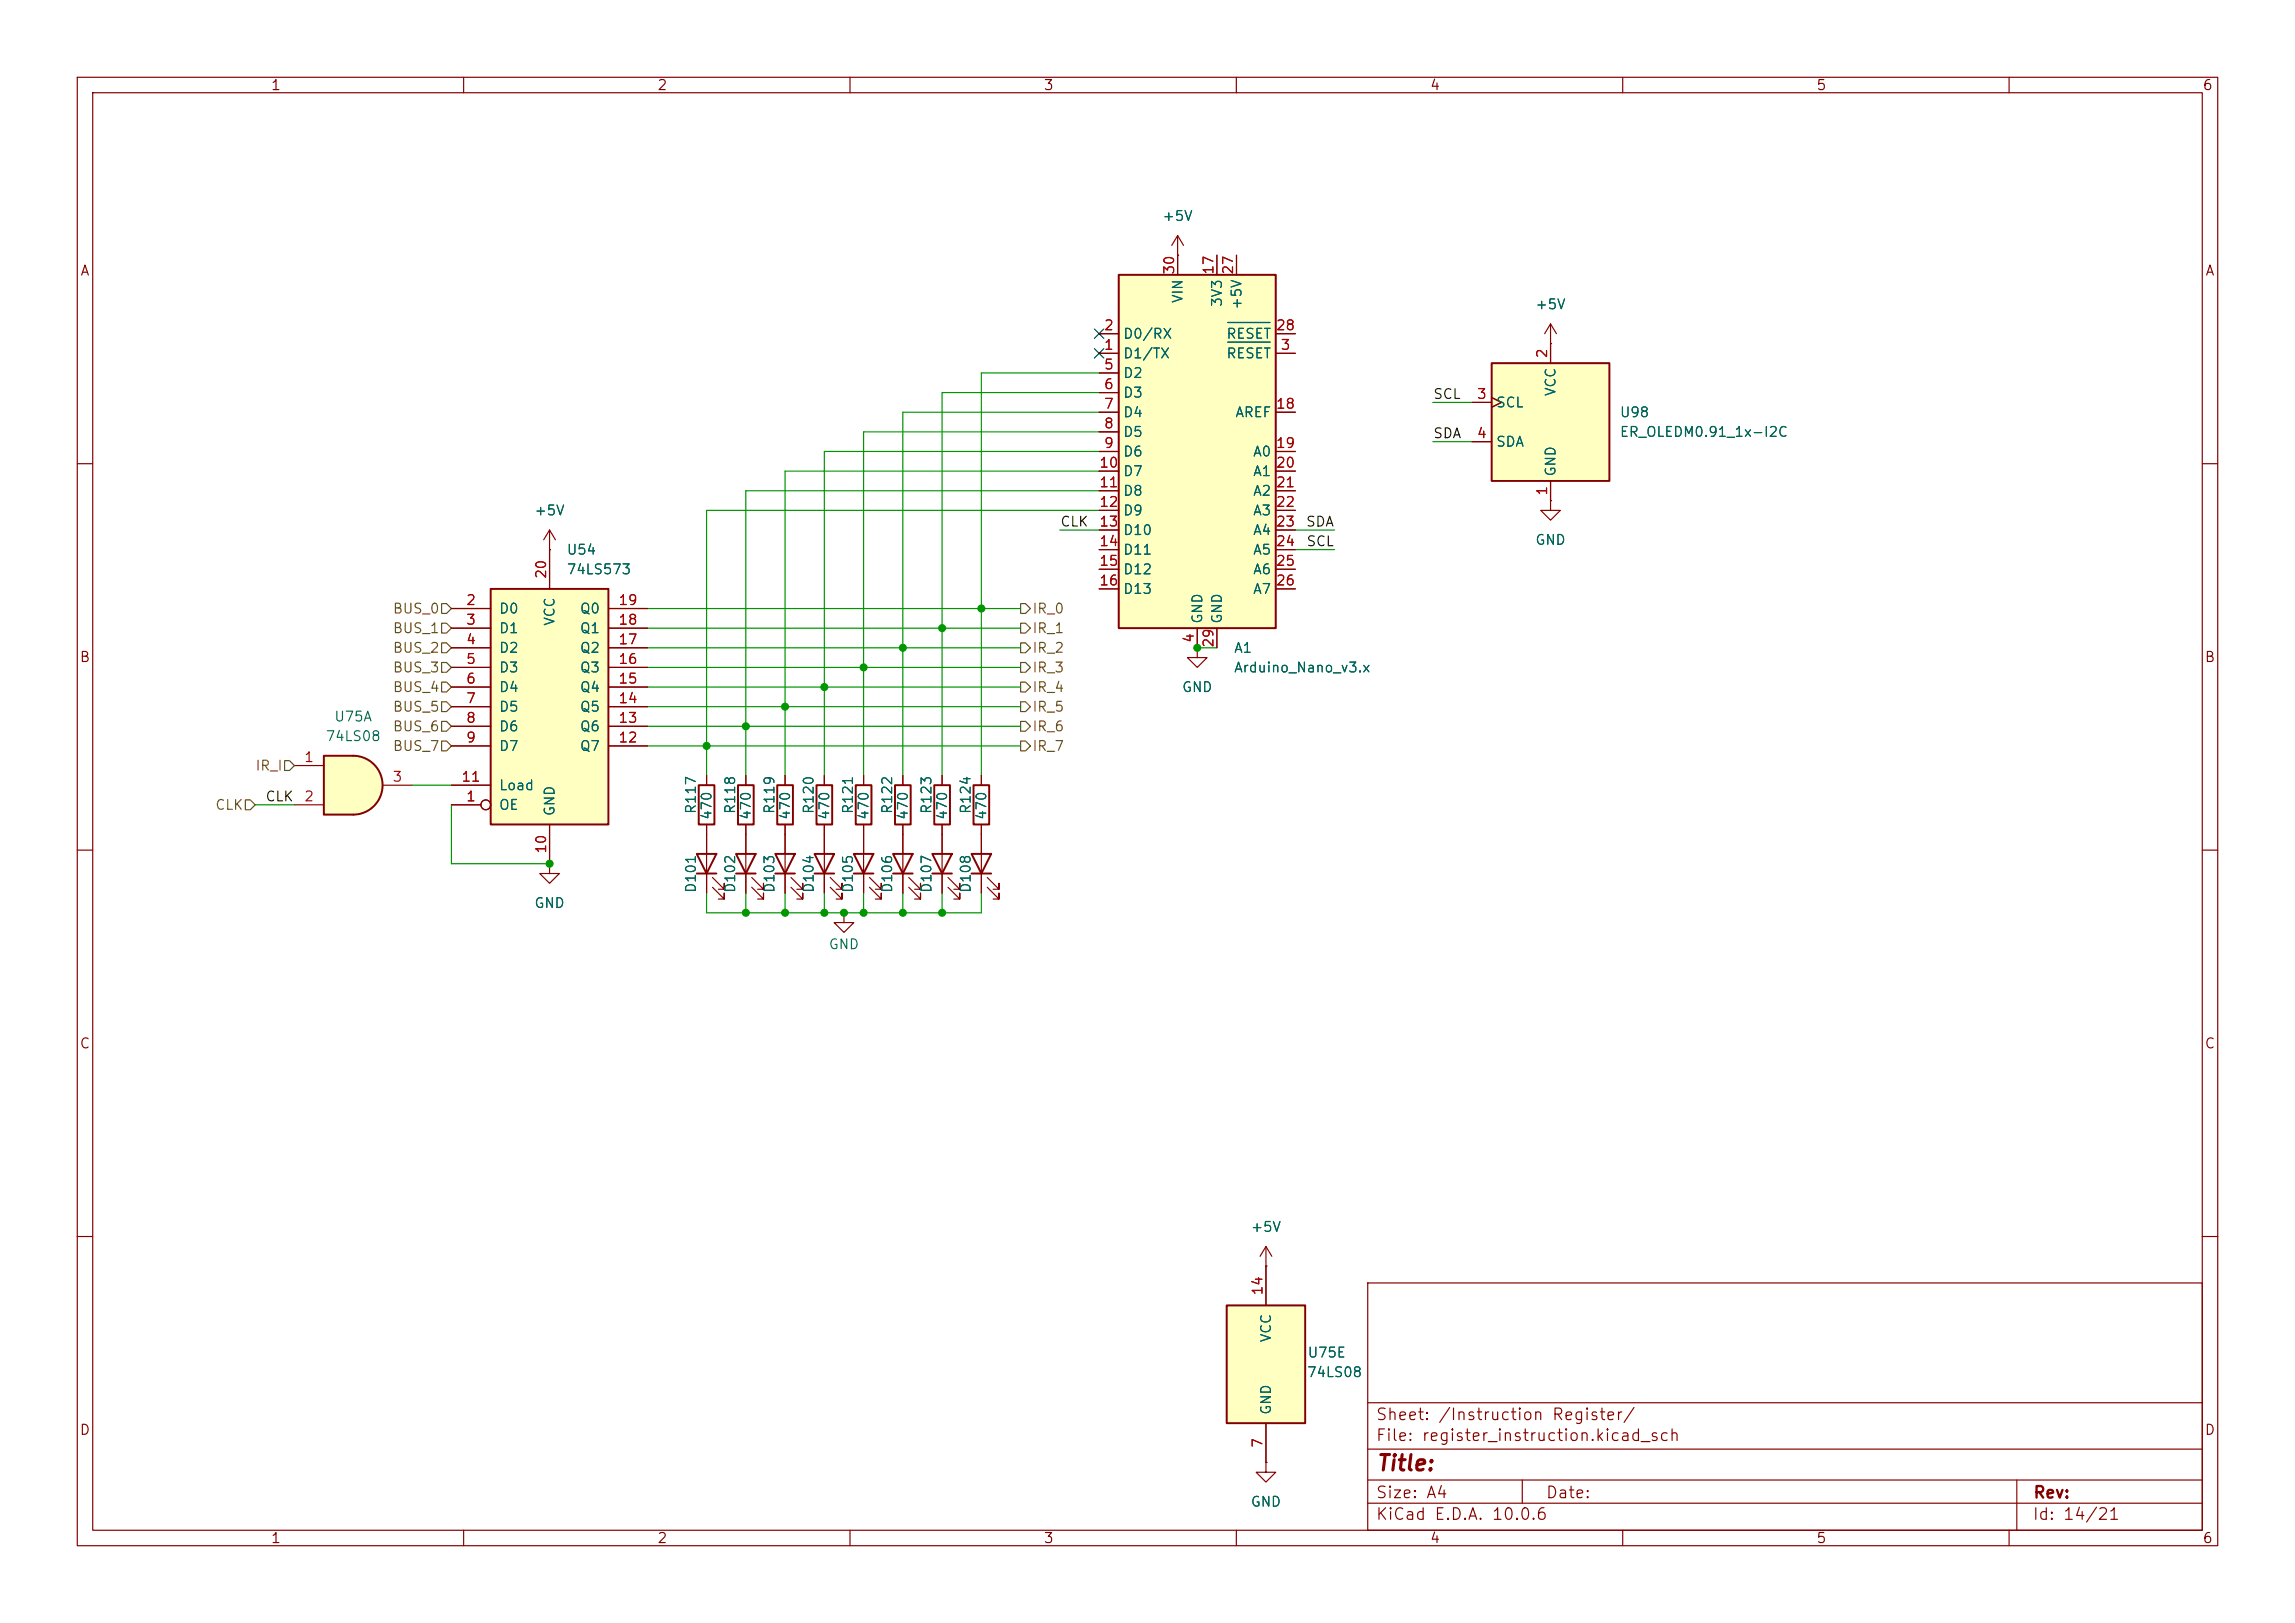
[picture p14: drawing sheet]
<svg xmlns="http://www.w3.org/2000/svg" width="297mm" height="210mm" viewBox="0 0 297 210" stroke-linecap="round" stroke-linejoin="round" font-family="sans-serif">
<defs><g id="words">
<text font-size="2" fill="#840000" x="178" y="190.8">Title:</text>
<g font-size="1.5" fill="#840000">
<text x="178" y="184.1">Sheet: /Instruction Register/</text>
<text x="178" y="186.8">File: register_instruction.kicad_sch</text>
<text x="178" y="197">KiCad E.D.A. 10.0.6</text>
<text x="178" y="194.2">Size: A4</text>
<text x="200" y="194.2">Date:</text>
<text x="263" y="197">Id: 14/21</text>
<text x="263" y="194.2">Rev:</text>
</g>
<g font-size="1.3" fill="#840000">
<text x="35" y="12">1</text>
<text x="85" y="12">2</text>
<text x="135" y="12">3</text>
<text x="185" y="12">4</text>
<text x="235" y="12">5</text>
<text x="285" y="12">6</text>
<text x="10.3" y="36">A</text>
<text x="285.3" y="36">A</text>
<text x="10.2" y="86">B</text>
<text x="285.2" y="86">B</text>
<text x="10.2" y="136">C</text>
<text x="285.2" y="136">C</text>
<text x="10.2" y="186">D</text>
<text x="285.2" y="186">D</text>
<text x="35" y="200">1</text>
<text x="85" y="200">2</text>
<text x="135" y="200">3</text>
<text x="185" y="200">4</text>
<text x="235" y="200">5</text>
<text x="285" y="200">6</text>
</g>
<g font-size="1.3" fill="#006464">
<text x="150.3" y="28.9">+5V</text>
<text x="153.4" y="39.3" transform="rotate(-90 153.4 39.3)">VIN</text>
<text x="158.4" y="39.8" transform="rotate(-90 158.4 39.8)">3V3</text>
<text x="161" y="40.2" transform="rotate(-90 161 40.2)">+5V</text>
<text x="198.6" y="40.3">+5V</text>
<text x="145.3" y="46.7">D1/TX</text>
<text x="145.3" y="44.1">D0/RX</text>
<text x="158.6" y="46.7">RESET</text>
<text x="158.6" y="44.1">RESET</text>
<text x="145.3" y="49.2">D2</text>
<text x="145.3" y="51.8">D3</text>
<text x="193.5" y="53">SCL</text>
<text x="201.6" y="51.4" transform="rotate(-90 201.6 51.4)">VCC</text>
<text x="145.3" y="54.3">D4</text>
<text x="145.3" y="56.8">D5</text>
<text x="145.3" y="59.4">D6</text>
<text x="159.8" y="54.3">AREF</text>
<text x="162.1" y="59.4">A0</text>
<text x="193.5" y="58.1">SDA</text>
<text x="209.5" y="54.3">U98</text>
<text x="209.5" y="56.8">ER_OLEDM0.91_1x-I2C</text>
<text x="145.3" y="61.9">D7</text>
<text x="145.3" y="64.5">D8</text>
<text x="162.1" y="61.9">A1</text>
<text x="162.1" y="64.5">A2</text>
<text x="201.6" y="61.7" transform="rotate(-90 201.6 61.7)">GND</text>
<text x="69.1" y="67">+5V</text>
<text x="145.3" y="67">D9</text>
<text x="145.3" y="69.5">D10</text>
<text x="162.1" y="67">A3</text>
<text x="162.1" y="69.5">A4</text>
<text x="198.6" y="70.8">GND</text>
<text x="73.2" y="72.1">U54</text>
<text x="73.2" y="74.6">74LS573</text>
<text x="145.3" y="72.1">D11</text>
<text x="145.3" y="74.6">D12</text>
<text x="145.3" y="77.2">D13</text>
<text x="162.1" y="72.1">A5</text>
<text x="162.1" y="74.6">A6</text>
<text x="162.1" y="77.2">A7</text>
<text x="64.5" y="79.7">D0</text>
<text x="64.5" y="82.2">D1</text>
<text x="72.1" y="81.1" transform="rotate(-90 72.1 81.1)">VCC</text>
<text x="75" y="82.2">Q1</text>
<text x="75" y="79.7">Q0</text>
<text x="155.9" y="80.8" transform="rotate(-90 155.9 80.8)">GND</text>
<text x="158.4" y="80.8" transform="rotate(-90 158.4 80.8)">GND</text>
<text x="64.5" y="84.8">D2</text>
<text x="64.5" y="87.3">D3</text>
<text x="64.5" y="89.9">D4</text>
<text x="75" y="89.9">Q4</text>
<text x="75" y="87.3">Q3</text>
<text x="75" y="84.8">Q2</text>
<text x="152.9" y="89.9">GND</text>
<text x="159.6" y="84.8">A1</text>
<text x="159.6" y="87.3">Arduino_Nano_v3.x</text>
<text x="43.2" y="93.7">U75A</text>
<text x="64.5" y="92.4">D5</text>
<text x="64.5" y="94.9">D6</text>
<text x="75" y="94.9">Q6</text>
<text x="75" y="92.4">Q5</text>
<text x="42" y="96.2">74LS08</text>
<text x="64.5" y="97.5">D7</text>
<text x="75" y="97.5">Q7</text>
<text x="64.5" y="105.1">OE</text>
<text x="64.5" y="102.6">Load</text>
<text x="72.1" y="105.7" transform="rotate(-90 72.1 105.7)">GND</text>
<text x="90.4" y="105.4" transform="rotate(-90 90.4 105.4)">R117</text>
<text x="92.4" y="106.2" transform="rotate(-90 92.4 106.2)">470</text>
<text x="95.5" y="105.4" transform="rotate(-90 95.5 105.4)">R118</text>
<text x="97.5" y="106.2" transform="rotate(-90 97.5 106.2)">470</text>
<text x="100.5" y="105.4" transform="rotate(-90 100.5 105.4)">R119</text>
<text x="102.6" y="106.2" transform="rotate(-90 102.6 106.2)">470</text>
<text x="105.6" y="105.4" transform="rotate(-90 105.6 105.4)">R120</text>
<text x="107.6" y="106.2" transform="rotate(-90 107.6 106.2)">470</text>
<text x="110.7" y="105.4" transform="rotate(-90 110.7 105.4)">R121</text>
<text x="112.7" y="106.2" transform="rotate(-90 112.7 106.2)">470</text>
<text x="115.8" y="105.4" transform="rotate(-90 115.8 105.4)">R122</text>
<text x="117.8" y="106.2" transform="rotate(-90 117.8 106.2)">470</text>
<text x="120.9" y="105.4" transform="rotate(-90 120.9 105.4)">R123</text>
<text x="122.9" y="106.2" transform="rotate(-90 122.9 106.2)">470</text>
<text x="125.9" y="105.4" transform="rotate(-90 125.9 105.4)">R124</text>
<text x="128" y="106.2" transform="rotate(-90 128 106.2)">470</text>
<text x="69.1" y="117.8">GND</text>
<text x="90.4" y="115.6" transform="rotate(-90 90.4 115.6)">D101</text>
<text x="95.5" y="115.6" transform="rotate(-90 95.5 115.6)">D102</text>
<text x="100.5" y="115.6" transform="rotate(-90 100.5 115.6)">D103</text>
<text x="105.6" y="115.6" transform="rotate(-90 105.6 115.6)">D104</text>
<text x="110.7" y="115.6" transform="rotate(-90 110.7 115.6)">D105</text>
<text x="115.8" y="115.6" transform="rotate(-90 115.8 115.6)">D106</text>
<text x="120.9" y="115.6" transform="rotate(-90 120.9 115.6)">D107</text>
<text x="125.9" y="115.6" transform="rotate(-90 125.9 115.6)">D108</text>
<text x="107.2" y="123.1">GND</text>
<text x="161.8" y="159.7">+5V</text>
<text x="164.8" y="173.8" transform="rotate(-90 164.8 173.8)">VCC</text>
<text x="169.1" y="178.5">74LS08</text>
<text x="169.1" y="176">U75E</text>
<text x="164.8" y="183.2" transform="rotate(-90 164.8 183.2)">GND</text>
<text x="161.8" y="195.3">GND</text>
</g>
<g font-size="1.3" fill="#a90000">
<text x="152.3" y="35.6" transform="rotate(-90 152.3 35.6)">30</text>
<text x="157.3" y="35.6" transform="rotate(-90 157.3 35.6)">17</text>
<text x="159.9" y="35.6" transform="rotate(-90 159.9 35.6)">27</text>
<text x="142.8" y="45.6">1</text>
<text x="142.8" y="43">2</text>
<text x="165" y="43">28</text>
<text x="165.6" y="45.6">3</text>
<text x="200.5" y="46.5" transform="rotate(-90 200.5 46.5)">2</text>
<text x="142.8" y="48.1">5</text>
<text x="142.8" y="50.7">6</text>
<text x="142.8" y="53.2">7</text>
<text x="165" y="53.2">18</text>
<text x="191" y="51.9">3</text>
<text x="142.8" y="55.7">8</text>
<text x="142.8" y="58.3">9</text>
<text x="165" y="58.3">19</text>
<text x="191" y="57">4</text>
<text x="142.2" y="60.8">10</text>
<text x="142.2" y="63.4">11</text>
<text x="142.2" y="65.9">12</text>
<text x="165" y="60.8">20</text>
<text x="165" y="63.4">21</text>
<text x="165" y="65.9">22</text>
<text x="200.5" y="64.2" transform="rotate(-90 200.5 64.2)">1</text>
<text x="142.2" y="68.4">13</text>
<text x="142.2" y="71">14</text>
<text x="165" y="68.4">23</text>
<text x="165" y="71">24</text>
<text x="71" y="75" transform="rotate(-90 71 75)">20</text>
<text x="142.2" y="73.5">15</text>
<text x="142.2" y="76.1">16</text>
<text x="165" y="73.5">25</text>
<text x="165" y="76.1">26</text>
<text x="60.2" y="78.6">2</text>
<text x="60.2" y="81.1">3</text>
<text x="60.2" y="83.7">4</text>
<text x="79.9" y="83.7">17</text>
<text x="79.9" y="81.1">18</text>
<text x="79.9" y="78.6">19</text>
<text x="154.8" y="83.3" transform="rotate(-90 154.8 83.3)">4</text>
<text x="157.3" y="83.9" transform="rotate(-90 157.3 83.9)">29</text>
<text x="60.2" y="86.2">5</text>
<text x="60.2" y="88.8">6</text>
<text x="79.9" y="88.8">15</text>
<text x="79.9" y="86.2">16</text>
<text x="60.2" y="91.3">7</text>
<text x="60.2" y="93.8">8</text>
<text x="79.9" y="93.8">13</text>
<text x="79.9" y="91.3">14</text>
<text x="39.3" y="98.9">1</text>
<text x="50.7" y="101.5">3</text>
<text x="59.6" y="101.5">11</text>
<text x="60.2" y="96.4">9</text>
<text x="79.9" y="96.4">12</text>
<text x="39.3" y="104">2</text>
<text x="60.2" y="104">1</text>
<text x="71" y="110.6" transform="rotate(-90 71 110.6)">10</text>
<text x="163.7" y="167.7" transform="rotate(-90 163.7 167.7)">14</text>
<text x="163.7" y="187.4" transform="rotate(-90 163.7 187.4)">7</text>
</g>
<g font-size="1.3" fill="#0f0f0f">
<text x="185.4" y="51.9">SCL</text>
<text x="185.4" y="57">SDA</text>
<text x="137.1" y="68.5">CLK</text>
<text x="168.9" y="68.5">SDA</text>
<text x="169" y="71">SCL</text>
<text x="34.3" y="104">CLK</text>
</g>
<g font-size="1.3" fill="#725600">
<text x="50.7" y="79.7">BUS_0</text>
<text x="50.7" y="82.2">BUS_1</text>
<text x="133.5" y="79.7">IR_0</text>
<text x="133.5" y="82.2">IR_1</text>
<text x="50.7" y="84.8">BUS_2</text>
<text x="50.7" y="87.3">BUS_3</text>
<text x="50.7" y="89.9">BUS_4</text>
<text x="133.5" y="89.9">IR_4</text>
<text x="133.5" y="87.3">IR_3</text>
<text x="133.5" y="84.8">IR_2</text>
<text x="50.7" y="94.9">BUS_6</text>
<text x="50.7" y="92.4">BUS_5</text>
<text x="133.5" y="92.4">IR_5</text>
<text x="133.5" y="94.9">IR_6</text>
<text x="33" y="100">IR_I</text>
<text x="50.7" y="97.5">BUS_7</text>
<text x="133.5" y="97.5">IR_7</text>
<text x="27.8" y="105.1">CLK</text>
</g>
</g></defs>
<g fill="none" stroke="#840000" stroke-width=".15">
<path d="M10 10h277v190h-277zM12 12h273v186h-273zM60 10v2M110 10v2M160 10v2M210 10v2M260 10v2M10 60h2M285 60h2M10 110h2M116.8 108v7.6M117.6 114.8l1.5 1.5v-.7v.7h-.7"/>
<path d="M117.6 113.5l1.5 1.6v-.8v.8h-.7M285 110h2M10 160h2M177 166h108v32h-108zM285 160h2M60 198v2M110 198v2M160 198v2M177 194.5h108M177 191.5h108M177 187.5h108M177 181.5h108"/>
<path d="M197 191.5v3M210 198v2M260 198v2M261 191.5v6.5"/>
</g>
<path d="M115.6 110.5h2.5l-1.3 2.5zM115.6 113h2.5" fill="none" stroke="#840000" stroke-width=".25"/>
<path d="M158.7 168.9h10.2v15.3h-10.2z" fill="#ffffc2"/>
<g fill="none" stroke="#840000" stroke-width=".25">
<path d="M100.3 110.5h2.6l-1.3 2.5zM100.3 113h2.6M105.4 110.5h2.5l-1.2 2.5zM105.4 113h2.5M105.7 101.6h2v5.1h-2zM110.5 110.5h2.5l-1.2 2.5zM110.5 113h2.5M110.7 101.6h2.1v5.1h-2.1zM115.8 101.6h2.1v5.1h-2.1zM120.6 110.5h2.6l-1.3 2.5zM120.6 113h2.6M120.9 101.6h2v5.1h-2z"/>
<path d="M125.7 110.5h2.6l-1.3 2.5zM125.7 113h2.6M126 101.6h2v5.1h-2zM158.7 168.9h10.2v15.3h-10.2z"/>
</g>
<g fill="none" stroke="#840000" stroke-width=".15">
<path d="M154.9 83.8v1.3h1.3l-1.3 1.3-1.2-1.3h1.2M154.9 83.8h.1M71.1 111.8v1.2h1.3l-1.3 1.3-1.3-1.3h1.3M71.1 111.8h.1M101.6 108v7.6M102.4 114.8l1.5 1.5v-.7v.7h-.8M102.4 113.5l1.5 1.6v-.8v.8h-.8M106.7 100.3v1.3M106.7 106.7v8.9M107.4 114.8l1.6 1.5v-.7v.7h-.8M107.4 113.5l1.6 1.6v-.8v.8h-.8M111.8 100.3v1.3"/>
<path d="M111.8 106.7v8.9M112.5 114.8l1.5 1.5v-.7v.7h-.7M112.5 113.5l1.5 1.6v-.8v.8h-.7M116.8 100.3v1.3M116.8 106.7v1.3M121.9 100.3v1.3M121.9 106.7v8.9M122.7 114.8l1.5 1.5v-.7v.7h-.8M122.7 113.5l1.5 1.6v-.8v.8h-.8M127 100.3v1.3M127 106.7v8.9M127.8 114.8l1.5 1.5v-.7v.7h-.8"/>
<path d="M127.8 113.5l1.5 1.6v-.8v.8h-.8M163.8 163.8v5.1M163.8 184.2v5"/>
</g>
<path d="M193 47h15.3v15.2h-15.3z" fill="#ffffc2"/>
<path d="M193 47h15.3v15.2h-15.3z" fill="none" stroke="#840000" stroke-width=".25"/>
<path d="M190.5 52.1h2.5M190.5 57.2h2.5M193 51.4l1.3 .7-1.3 .6M200.7 44.5h.1M200.7 41.9v5.1M200.7 41.9l-.8 1.3M200.7 41.9l.7 1.3M200.7 64.8v1.2h1.2l-1.2 1.3-1.3-1.3h1.3M200.7 64.8h.1M200.7 62.2v2.6" fill="none" stroke="#840000" stroke-width=".15"/>
<path d="M144.8 35.6h20.3v45.7h-20.3z" fill="#ffffc2"/>
<path d="M144.8 35.6h20.3v45.7h-20.3zM90.2 110.5h2.5l-1.3 2.5zM90.2 113h2.5M90.4 101.6h2.1v5.1h-2.1zM95.2 110.5h2.6l-1.3 2.5zM95.2 113h2.6M95.5 101.6h2v5.1h-2zM100.6 101.6h2v5.1h-2z" fill="none" stroke="#840000" stroke-width=".25"/>
<g fill="none" stroke="#840000" stroke-width=".15">
<path d="M152.4 33h.1M152.4 30.5v5.1M152.4 30.5l-.8 1.3M152.4 30.5l.8 1.3M157.5 33v2.6M160 33v2.6M142.2 45.7h2.6M142.2 43.2h2.6M142.2 48.3h2.6M142.2 50.8h2.6M142.2 53.3h2.6M142.2 55.9h2.6"/>
<path d="M142.2 58.4h2.6M165.1 45.7h2.5M165.1 43.2h2.5M165.1 53.3h2.5M165.1 58.4h2.5M142.2 61h2.6M142.2 63.5h2.6M142.2 66h2.6M142.2 68.6h2.6M142.2 71.1h2.6M142.2 73.7h2.6M142.2 76.2h2.6"/>
<path d="M165.1 61h2.5M165.1 63.5h2.5M165.1 66h2.5M165.1 68.6h2.5M165.1 71.1h2.5M165.1 73.7h2.5M165.1 76.2h2.5M154.9 81.3v2.5M157.5 81.3v2.5M91.4 100.3v1.3M91.4 106.7v8.9M92.2 114.8l1.5 1.5v-.7v.7h-.7"/>
<path d="M92.2 113.5l1.5 1.6v-.8v.8h-.7M96.5 100.3v1.3M96.5 106.7v8.9M97.3 114.8l1.5 1.5v-.7v.7h-.8M97.3 113.5l1.5 1.6v-.8v.8h-.8M101.6 100.3v1.3M101.6 106.7v1.3M163.8 189.2v1.3h1.3l-1.3 1.3-1.2-1.3h1.2M163.8 189.2h.1"/>
</g>
<path d="M158.9 44.3h5.5M158.9 41.7h5.5" fill="none" stroke="#006464" stroke-width=".15"/>
<path d="M63.5 76.2h15.2v30.5h-15.2z" fill="#ffffc2"/>
<path d="M63.5 76.2h15.2v30.5h-15.2z" fill="none" stroke="#840000" stroke-width=".25"/>
<g fill="none" stroke="#840000" stroke-width=".15">
<path d="M58.4 78.7h5.1M71.1 71.1h.1M71.1 68.6v7.6M71.1 68.6l-.7 1.3M71.1 68.6l.8 1.3M78.7 78.7h5.1M58.4 81.3h5.1M58.4 83.8h5.1M58.4 86.4h5.1M58.4 88.9h5.1M58.4 91.4h5.1M58.4 94h5.1"/>
<path d="M58.4 96.5h5.1M78.7 81.3h5.1M78.7 83.8h5.1M78.7 86.4h5.1M78.7 88.9h5.1M78.7 91.4h5.1M78.7 94h5.1M78.7 96.5h5.1M58.4 104.1h3.8M58.4 101.6h5.1M71.1 106.7v5.1M109.2 118.1v1.3h1.3l-1.3 1.3-1.3-1.3h1.3"/>
<path d="M109.2 118.1h.1"/>
<circle cx="62.9" cy="104.1" r=".63"/>
</g>
<path d="M45.7 97.8a3.8 3.8 0 0 1 3.8 3.8 3.8 3.8 0 0 1-3.8 3.8z" fill="#ffffc2" stroke="#ffffc2" stroke-width=".13"/>
<path d="M41.9 97.8h3.8v7.6h-3.8z" fill="#ffffc2"/>
<path d="M41.9 97.8h3.8a3.8 3.8 0 0 1 3.8 3.8 3.8 3.8 0 0 1-3.8 3.8h-3.8z" fill="none" stroke="#840000" stroke-width=".25"/>
<g fill="none" stroke="#840000" stroke-width=".15">
<path d="M152.4 33h.1M152.4 33v2.6M157.5 33v2.6M160 33v2.6M142.2 45.7h2.6M142.2 43.2h2.6M142.2 48.3h2.6M142.2 50.8h2.6M142.2 53.3h2.6M142.2 55.9h2.6M142.2 58.4h2.6M165.1 45.7h2.5"/>
<path d="M165.1 43.2h2.5M165.1 53.3h2.5M165.1 58.4h2.5M190.5 52.1h2.5M190.5 57.2h2.5M193 51.4l1.3 .7-1.3 .6M200.7 44.5h.1M200.7 44.5v2.5M58.4 78.7h5.1M71.1 71.1h.1M71.1 71.1v5.1M78.7 78.7h5.1"/>
<path d="M142.2 61h2.6M142.2 63.5h2.6M142.2 66h2.6M142.2 68.6h2.6M142.2 71.1h2.6M142.2 73.7h2.6M142.2 76.2h2.6M165.1 61h2.5M165.1 63.5h2.5M165.1 66h2.5M165.1 68.6h2.5M165.1 71.1h2.5"/>
<path d="M165.1 73.7h2.5M165.1 76.2h2.5M200.7 64.8h.1M200.7 62.2v2.6M38.1 99.1h3.8M58.4 81.3h5.1M58.4 83.8h5.1M58.4 86.4h5.1M58.4 88.9h5.1M58.4 91.4h5.1M58.4 94h5.1M58.4 96.5h5.1"/>
<path d="M78.7 81.3h5.1M78.7 83.8h5.1M78.7 86.4h5.1M78.7 88.9h5.1M78.7 91.4h5.1M78.7 94h5.1M78.7 96.5h5.1M154.9 83.8h.1M154.9 81.3v2.5M157.5 81.3v2.5M38.1 104.1h3.8M49.5 101.6h3.8"/>
<path d="M58.4 104.1h3.8M58.4 101.6h5.1M71.1 111.8h.1M71.1 106.7v5.1M91.4 100.3v1.3M91.4 106.7v3.8M91.4 113v2.6M96.5 100.3v1.3M96.5 106.7v3.8M96.5 113v2.6M101.6 100.3v1.3M101.6 106.7v3.8"/>
<path d="M101.6 113v2.6M106.7 100.3v1.3M106.7 106.7v3.8M106.7 113v2.6M111.8 100.3v1.3M111.8 106.7v3.8M111.8 113v2.6M116.8 100.3v1.3M116.8 106.7v3.8M116.8 113v2.6M121.9 100.3v1.3M121.9 106.7v3.8"/>
<path d="M121.9 113v2.6M127 100.3v1.3M127 106.7v3.8M127 113v2.6M163.8 163.8h.1M163.8 161.3l-.7 1.3M163.8 161.3l.8 1.3M163.8 161.3v7.6M163.8 189.2h.1M163.8 184.2v5"/>
<circle cx="62.9" cy="104.1" r=".63"/>
</g>
<g fill="none" stroke="#725600" stroke-width=".15">
<path d="M57.1 78.1h.7l.6 .6-.6 .7h-.7zM132.1 78.1h.6l.6 .6-.6 .7h-.6zM36.8 98.4h.7l.6 .7-.6 .6h-.7zM57.1 95.9h.7l.6 .6-.6 .7h-.7zM57.1 93.3h.7l.6 .7-.6 .6h-.7zM57.1 90.8h.7l.6 .6-.6 .7h-.7zM57.1 83.2h.7l.6 .6-.6 .7h-.7zM57.1 85.7h.7l.6 .7-.6 .6h-.7zM57.1 88.3h.7l.6 .6-.6 .6h-.7zM57.1 80.6h.7l.6 .7-.6 .6h-.7zM132.1 90.8h.6l.6 .6-.6 .7h-.6zM132.1 93.3h.6l.6 .7-.6 .6h-.6z"/>
<path d="M132.1 95.9h.6l.6 .6-.6 .7h-.6zM132.1 88.3h.6l.6 .6-.6 .6h-.6zM132.1 85.7h.6l.6 .7-.6 .6h-.6zM132.1 80.6h.6l.6 .7-.6 .6h-.6zM132.1 83.2h.6l.6 .6-.6 .7h-.6zM31.7 103.5h.7l.6 .6-.6 .7h-.7z"/>
</g>
<g fill="none" stroke="#009600" stroke-width=".15">
<path d="M142.2 58.4h-35.5v41.9M142.2 48.3h-15.2v52M142.2 50.8h-20.3v49.5M142.2 53.3h-25.4v47M142.2 55.9h-30.4v44.4M185.4 57.2h5.1M185.4 52.1h5.1M83.8 78.7h48.3M137.2 68.6h5M142.2 63.5h-45.7v36.8M142.2 66h-50.8v34.3M142.2 61h-40.6v39.3"/>
<path d="M167.6 68.6h5.1M167.6 71.1h5.1M83.8 94h48.3M83.8 96.5h48.3M83.8 86.4h48.3M83.8 81.3h48.3M83.8 83.8h48.3M83.8 91.4h48.3M83.8 88.9h48.3M154.9 83.8h2.6M33 104.1h5.1M53.3 101.6h5.1"/>
<path d="M58.4 104.1v7.7h12.7M91.4 115.6v2.5h35.6v-2.5M96.5 115.6v2.5M101.6 115.6v2.5M106.7 115.6v2.5M111.8 115.6v2.5M116.8 115.6v2.5M121.9 115.6v2.5"/>
</g>
<path d="M141.6 42.6l1.2 1.2M141.6 45.1l1.2 1.2M142.8 42.6l-1.2 1.2M142.8 45.1l-1.2 1.2" fill="none" stroke="#000084" stroke-width=".15"/>
<path d="M158.9 44.3h5.5M158.9 41.7h5.5" fill="none" stroke="#006464" stroke-width=".15"/>
<g fill="#009600" stroke="#009600" stroke-width=".13">
<circle cx="96.5" cy="94" r=".46"/>
<circle cx="106.7" cy="88.9" r=".46"/>
<circle cx="101.6" cy="91.4" r=".46"/>
<circle cx="96.5" cy="118.1" r=".46"/>
<circle cx="109.2" cy="118.1" r=".46"/>
<circle cx="106.7" cy="118.1" r=".46"/>
<circle cx="101.6" cy="118.1" r=".46"/>
<circle cx="116.8" cy="118.1" r=".46"/>
<circle cx="121.9" cy="118.1" r=".46"/>
<circle cx="111.8" cy="118.1" r=".46"/>
<circle cx="116.8" cy="83.8" r=".46"/>
<circle cx="111.8" cy="86.4" r=".46"/>
<circle cx="121.9" cy="81.3" r=".46"/>
<circle cx="127" cy="78.7" r=".46"/>
<circle cx="154.9" cy="83.8" r=".46"/>
<circle cx="71.1" cy="111.8" r=".46"/>
<circle cx="91.4" cy="96.5" r=".46"/>
</g>
<use href="#words"/>
</svg>
